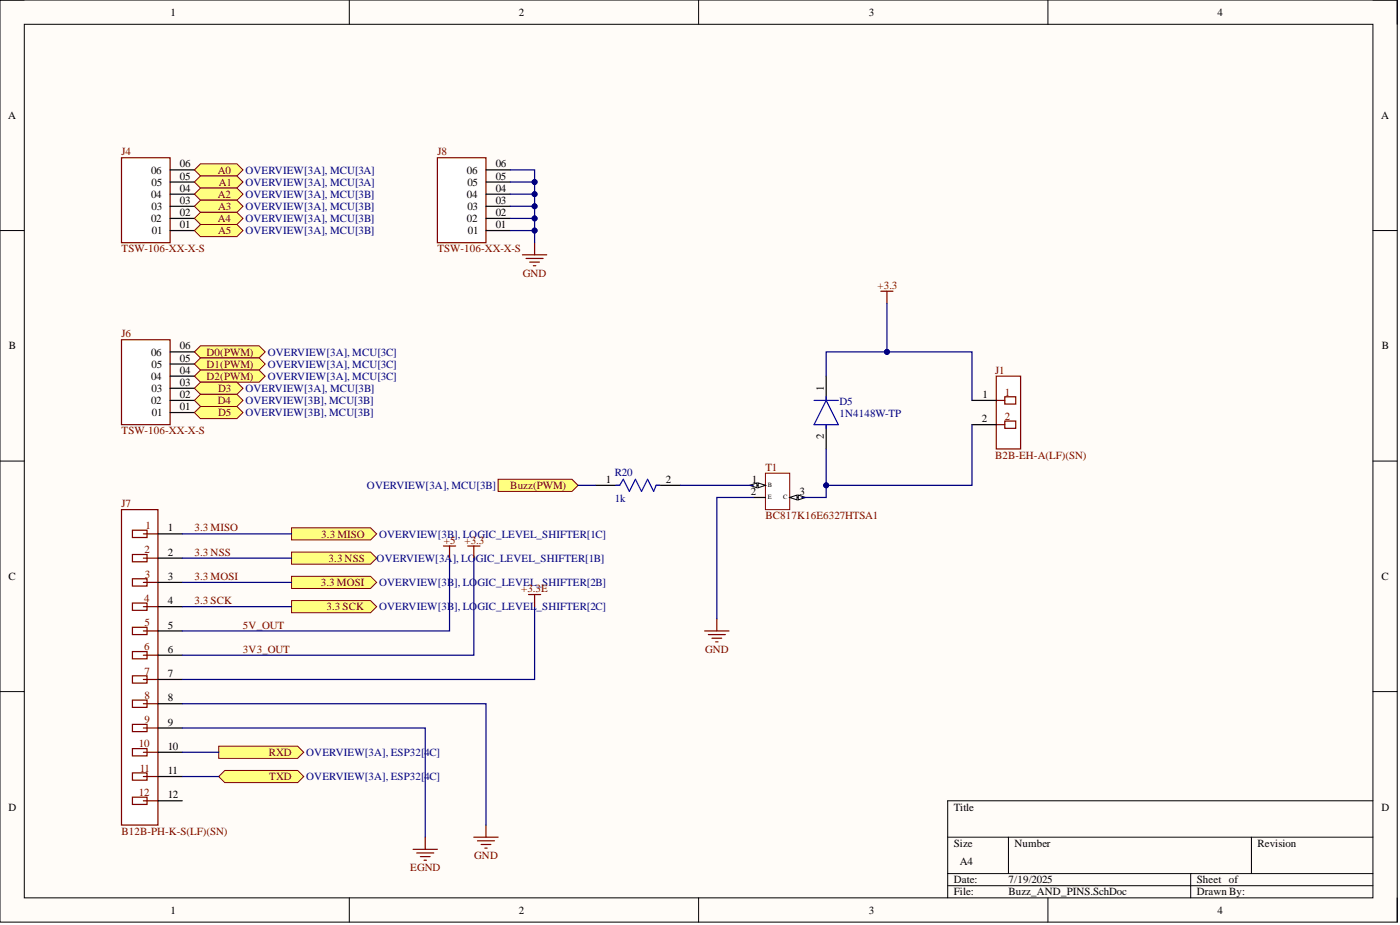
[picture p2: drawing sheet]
<svg xmlns="http://www.w3.org/2000/svg" width="292mm" height="193mm" viewBox="0 0 292 193" stroke-linecap="round" stroke-linejoin="round" font-family="sans-serif">
<defs><g id="words">
<g font-size="2.3">
<text x="35.6" y="3.3">1</text>
<text x="108.2" y="3.3">2</text>
<text x="181.3" y="3.3">3</text>
<text x="254" y="3.3">4</text>
<text x="1.7" y="24.8">A</text>
<text x="288.1" y="24.8">A</text>
<text x="37.5" y="34.9">06</text>
<text x="103.4" y="34.9">06</text>
<text x="31.5" y="41.3">04</text>
<text x="31.5" y="36.2">06</text>
<text x="31.6" y="38.7">05</text>
<text x="37.5" y="40">04</text>
<text x="37.5" y="37.5">05</text>
<text x="97.4" y="41.3">04</text>
<text x="97.4" y="36.2">06</text>
<text x="97.5" y="38.7">05</text>
<text x="103.4" y="40">04</text>
<text x="103.4" y="37.5">05</text>
<text x="31.5" y="46.3">02</text>
<text x="31.6" y="43.8">03</text>
<text x="37.5" y="47.6">01</text>
<text x="37.5" y="45.1">02</text>
<text x="37.5" y="42.5">03</text>
<text x="97.4" y="46.3">02</text>
<text x="97.5" y="43.8">03</text>
<text x="103.4" y="47.6">01</text>
<text x="103.4" y="45.1">02</text>
<text x="103.4" y="42.5">03</text>
<text x="31.7" y="48.9">01</text>
<text x="97.6" y="48.9">01</text>
<text x="1.9" y="72.9">B</text>
<text x="31.5" y="74.2">06</text>
<text x="31.6" y="76.7">05</text>
<text x="37.5" y="78">04</text>
<text x="37.5" y="75.4">05</text>
<text x="37.5" y="72.9">06</text>
<text x="288.3" y="72.9">B</text>
<text x="31.5" y="79.2">04</text>
<text x="31.6" y="81.8">03</text>
<text x="37.5" y="83">02</text>
<text x="37.5" y="80.5">03</text>
<text x="171.9" y="81.5" transform="rotate(-90 171.9 81.5)">1</text>
<text x="205" y="83">1</text>
<text x="31.5" y="84.3">02</text>
<text x="31.7" y="86.8">01</text>
<text x="37.5" y="85.6">01</text>
<text x="204.8" y="88.1">2</text>
<text x="171.9" y="91.6" transform="rotate(-90 171.9 91.6)">2</text>
<text x="126.4" y="100.7">1</text>
<text x="138.9" y="100.7">2</text>
<text x="156.8" y="100.7">1</text>
<text x="156.7" y="103.3">2</text>
<text x="166.8" y="103.3">3</text>
<text x="35" y="110.9">1</text>
<text x="35" y="115.9">2</text>
<text x="1.8" y="121">C</text>
<text x="35" y="121">3</text>
<text x="288.2" y="121">C</text>
<text x="35" y="126.1">4</text>
<text x="35" y="131.1">5</text>
<text x="35" y="136.2">6</text>
<text x="35" y="141.2">7</text>
<text x="35" y="146.3">8</text>
<text x="35" y="151.4">9</text>
<text x="35" y="156.4">10</text>
<text x="35" y="161.5">11</text>
<text x="35" y="166.6">12</text>
<text x="1.8" y="169.1">D</text>
<text x="199" y="169.1">Title</text>
<text x="288.2" y="169.1">D</text>
<text x="199" y="176.7">Size</text>
<text x="211.7" y="176.7">Number</text>
<text x="262.4" y="176.7">Revision</text>
<text x="199" y="184.3">Date:</text>
<text x="200.3" y="180.5">A4</text>
<text x="210.4" y="184.3">7/19/2025</text>
<text x="249.7" y="184.3">Sheet of</text>
<text x="35.6" y="190.6">1</text>
<text x="108.2" y="190.6">2</text>
<text x="181.3" y="190.6">3</text>
<text x="199" y="186.8">File:</text>
<text x="210.4" y="186.8">Buzz_AND_PINS.SchDoc</text>
<text x="249.7" y="186.8">Drawn By:</text>
<text x="254" y="190.6">4</text>
</g>
<g font-size="2.3" fill="#800000">
<text x="25.3" y="32.4">J4</text>
<text x="91.3" y="32.4">J8</text>
<text x="45.5" y="36.2">A0</text>
<text x="45.5" y="41.3">A2</text>
<text x="45.6" y="38.7">A1</text>
<text x="45.5" y="46.3">A4</text>
<text x="45.5" y="43.8">A3</text>
<text x="25.3" y="52.7">TSW-106-XX-X-S</text>
<text x="45.5" y="48.9">A5</text>
<text x="91.3" y="52.7">TSW-106-XX-X-S</text>
<text x="109.1" y="57.7">GND</text>
<text x="183.1" y="60.2">+3.3</text>
<text x="25.3" y="70.4">J6</text>
<text x="43.1" y="74.2">D0(PWM)</text>
<text x="43.1" y="76.7">D1(PWM)</text>
<text x="207.6" y="78">J1</text>
<text x="43.1" y="79.2">D2(PWM)</text>
<text x="45.5" y="81.8">D3</text>
<text x="209.6" y="82.5">1</text>
<text x="45.5" y="84.3">D4</text>
<text x="45.5" y="86.8">D5</text>
<text x="209.6" y="87.6">2</text>
<text x="25.3" y="90.6">TSW-106-XX-X-S</text>
<text x="207.6" y="95.7">B2B-EH-A(LF)(SN)</text>
<text x="159.7" y="98.2">T1</text>
<text x="25.3" y="105.8">J7</text>
<text x="106.5" y="102">Buzz(PWM)</text>
<text x="30.3" y="110.4">1</text>
<text x="40.6" y="110.9">3.3 MISO</text>
<text x="67" y="112.1">3.3 MISO</text>
<text x="92.6" y="113.4">+5</text>
<text x="96.9" y="113.4">+3.3</text>
<text x="159.7" y="108.3">BC817K16E6327HTSA1</text>
<text x="30.2" y="115.4">2</text>
<text x="40.6" y="115.9">3.3 NSS</text>
<text x="68.5" y="117.2">3.3 NSS</text>
<text x="30.1" y="125.5">4</text>
<text x="30.3" y="120.5">3</text>
<text x="40.6" y="121">3.3 MOSI</text>
<text x="66.9" y="122.3">3.3 MOSI</text>
<text x="108.8" y="123.5">+3.3E</text>
<text x="30.2" y="130.6">5</text>
<text x="40.6" y="126.1">3.3 SCK</text>
<text x="50.7" y="131.1">5V_OUT</text>
<text x="68.1" y="127.3">3.3 SCK</text>
<text x="30.1" y="135.7">6</text>
<text x="50.7" y="136.2">3V3_OUT</text>
<text x="147.1" y="136.2">GND</text>
<text x="30.2" y="140.7">7</text>
<text x="30.2" y="145.8">8</text>
<text x="29" y="155.9">10</text>
<text x="30.2" y="150.9">9</text>
<text x="29.2" y="161">11</text>
<text x="56.1" y="157.7">RXD</text>
<text x="29" y="166">12</text>
<text x="56.2" y="162.8">TXD</text>
<text x="25.3" y="174.1">B12B-PH-K-S(LF)(SN)</text>
<text x="98.9" y="179.2">GND</text>
<text x="85.6" y="181.7">EGND</text>
</g>
<g font-size="2.3" fill="#000080">
<text x="51.2" y="36.2">OVERVIEW[3A], MCU[3A]</text>
<text x="51.2" y="38.7">OVERVIEW[3A], MCU[3A]</text>
<text x="51.2" y="41.3">OVERVIEW[3A], MCU[3B]</text>
<text x="51.2" y="43.8">OVERVIEW[3A], MCU[3B]</text>
<text x="51.2" y="46.3">OVERVIEW[3A], MCU[3B]</text>
<text x="51.2" y="48.9">OVERVIEW[3A], MCU[3B]</text>
<text x="55.9" y="74.2">OVERVIEW[3A], MCU[3C]</text>
<text x="55.9" y="76.7">OVERVIEW[3A], MCU[3C]</text>
<text x="51.2" y="81.8">OVERVIEW[3A], MCU[3B]</text>
<text x="55.9" y="79.2">OVERVIEW[3A], MCU[3C]</text>
<text x="51.2" y="84.3">OVERVIEW[3B], MCU[3B]</text>
<text x="51.2" y="86.8">OVERVIEW[3B], MCU[3B]</text>
<text x="175.2" y="84.5">D5</text>
<text x="175.2" y="87.1">1N4148W-TP</text>
<text x="128.3" y="99.2">R20</text>
<text x="76.6" y="102">OVERVIEW[3A], MCU[3B]</text>
<text x="128.3" y="104.8">1k</text>
<text x="79.1" y="112.1">OVERVIEW[3B], LOGIC_LEVEL_SHIFTER[1C]</text>
<text x="78.6" y="117.2">OVERVIEW[3A</text>
<text x="94.5" y="117.2">], LO</text>
<text x="99.3" y="117.2">GIC_LEVEL_SHIFTER[1B]</text>
<text x="79.1" y="122.3">OVERVIEW[3B], LOGIC_LEVEL_SHIFTER[2B]</text>
<text x="79.1" y="127.3">OVERVIEW[3B], LOGIC_LEVEL</text>
<text x="111.9" y="127.3">_SHIFTER[2C]</text>
<text x="63.9" y="157.7">OVERVIEW[3A], ESP32[4C]</text>
<text x="63.9" y="162.8">OVERVIEW[3A], ESP32[4C]</text>
</g>
<g font-size="1.3">
<text x="160.2" y="101.7">B</text>
<text x="160.2" y="104.2">E</text>
<text x="163.4" y="104.2">C</text>
</g>
</g></defs>
<path d="M0 0h291.5v192.4h-291.5z" fill-rule="evenodd" fill="#fffcf8"/>
<path d="M0 0h291.5v192.4h-291.5z" fill="none" stroke="#000" stroke-width=".21"/>
<path d="M5.1 5.1h281.4v182.2h-281.4z" fill-rule="evenodd" fill="#fffcf8"/>
<g fill="none" stroke="#000" stroke-width=".21">
<path d="M0 0h5.1M5.1 5.1h281.4v182.2h-281.4zM72.9 0v5.1M145.8 0v5.1M218.6 0v5.1M286.5 0h5v5.1M0 48.1h5.1M286.5 48.1h5M0 96.2h5.1M286.5 96.2h5M0 144.3h5.1M286.5 144.3h5"/>
<path d="M197.7 174.7h88.8M210.4 174.7v7.5M261.1 174.7v7.5M286.5 167.1h-88.8v20.2M72.9 187.3v5.1M145.8 187.3v5.1M197.7 182.2h88.8M197.7 184.8h88.8M218.6 187.3v5.1M248.4 182.2v5.1M291.5 187.3v5.1"/>
</g>
<path d="M159.7 98.7h5.1v7.6h-5.1z" fill-rule="evenodd" fill="#fff"/>
<path d="M159.7 98.7h5.1v7.6h-5.1z" fill="none" stroke="#800000" stroke-width=".21"/>
<path d="M157.2 101.3h2.5" fill="none" stroke="#000" stroke-width=".25"/>
<path d="M158.2 100.7l1.5 .6-1.5 .5z" fill="#f8fcff"/>
<path d="M158.2 100.7l1.5 .6-1.5 .5z" fill="none" stroke="#000" stroke-width=".21"/>
<path d="M156.4 101.3l1.5-.6v1.1z" fill="#f8fcff"/>
<path d="M156.4 101.3l1.5-.6v1.1z" fill="none" stroke="#000" stroke-width=".21"/>
<path d="M157.2 103.8h2.5M164.8 103.8h2.5" fill="none" stroke="#000" stroke-width=".25"/>
<path d="M164.8 103.8l1.5-.5v1z" fill="#f8fcff"/>
<path d="M164.8 103.8l1.5-.5v1z" fill="none" stroke="#000" stroke-width=".21"/>
<path d="M166.5 103.3l1.6 .5-1.6 .5z" fill="#f8fcff"/>
<path d="M166.5 103.3l1.6 .5-1.6 .5z" fill="none" stroke="#000" stroke-width=".21"/>
<path d="M172.4 78.5v5M172.4 88.6v5.1M124.2 101.3h5.1M136.9 101.3h5.1" fill="none" stroke="#000" stroke-width=".25"/>
<path d="M169.8 83.5h5.1M172.4 83.5l2.5 5.1h-5.1zM172.4 82.8v.7M172.4 88.6v.8M128.5 101.3h.8l.7-1.3 1.3 2.5 1.3-2.5 1.2 2.5 1.3-2.5 1.3 2.5 .5-1.2h.7" fill="none" stroke="#00f" stroke-width=".25"/>
<path d="M183.8 60.8h2.5M185.1 60.8v2.5M147 131.6h5.1M147.8 132.4h3.5M148.5 133.1h2.1M149.3 133.9h.5M149.6 129.1v2.5" fill="none" stroke="#800000" stroke-width=".25"/>
<path d="M103.9 100h15.4l1.3 1.3-1.3 1.2h-15.4z" fill-rule="evenodd" fill="#ffff80"/>
<path d="M103.9 100h15.4l1.3 1.3-1.3 1.2h-15.4z" fill="none" stroke="#800000" stroke-width=".21"/>
<path d="M25.3 32.9h10.2v17.7h-10.2z" fill-rule="evenodd" fill="#fff"/>
<path d="M25.3 32.9h10.2v17.7h-10.2z" fill="none" stroke="#800000" stroke-width=".25"/>
<path d="M35.5 38h5.1M35.5 35.4h5.1M35.5 48.1h5.1M35.5 45.6h5.1M35.5 43h5.1M35.5 40.5h5.1" fill="none" stroke="#000" stroke-width=".25"/>
<path d="M25.3 70.9h10.2v17.7h-10.2z" fill-rule="evenodd" fill="#fff"/>
<path d="M25.3 70.9h10.2v17.7h-10.2z" fill="none" stroke="#800000" stroke-width=".25"/>
<path d="M35.5 78.5h5.1M35.5 75.9h5.1M35.5 73.4h5.1M35.5 86.1h5.1M35.5 83.5h5.1M35.5 81h5.1" fill="none" stroke="#000" stroke-width=".25"/>
<path d="M40.6 35.4l1.2-1.2h7.6l1.3 1.2-1.3 1.3h-7.6z" fill-rule="evenodd" fill="#ffff80"/>
<path d="M40.6 35.4l1.2-1.2h7.6l1.3 1.2-1.3 1.3h-7.6z" fill="none" stroke="#800000" stroke-width=".21"/>
<path d="M40.6 38l1.2-1.3h7.6l1.3 1.3-1.3 1.2h-7.6z" fill-rule="evenodd" fill="#ffff80"/>
<path d="M40.6 38l1.2-1.3h7.6l1.3 1.3-1.3 1.2h-7.6z" fill="none" stroke="#800000" stroke-width=".21"/>
<path d="M40.6 40.5l1.2-1.3h7.6l1.3 1.3-1.3 1.3h-7.6z" fill-rule="evenodd" fill="#ffff80"/>
<path d="M40.6 40.5l1.2-1.3h7.6l1.3 1.3-1.3 1.3h-7.6z" fill="none" stroke="#800000" stroke-width=".21"/>
<path d="M40.6 43l1.2-1.2h7.6l1.3 1.2-1.3 1.3h-7.6z" fill-rule="evenodd" fill="#ffff80"/>
<path d="M40.6 43l1.2-1.2h7.6l1.3 1.2-1.3 1.3h-7.6z" fill="none" stroke="#800000" stroke-width=".21"/>
<path d="M40.6 45.6l1.2-1.3h7.6l1.3 1.3-1.3 1.2h-7.6z" fill-rule="evenodd" fill="#ffff80"/>
<path d="M40.6 45.6l1.2-1.3h7.6l1.3 1.3-1.3 1.2h-7.6z" fill="none" stroke="#800000" stroke-width=".21"/>
<path d="M40.6 48.1l1.2-1.3h7.6l1.3 1.3-1.3 1.3h-7.6z" fill-rule="evenodd" fill="#ffff80"/>
<path d="M40.6 48.1l1.2-1.3h7.6l1.3 1.3-1.3 1.3h-7.6z" fill="none" stroke="#800000" stroke-width=".21"/>
<path d="M40.6 73.4l1.2-1.3h12.3l1.2 1.3-1.2 1.3h-12.3z" fill-rule="evenodd" fill="#ffff80"/>
<path d="M40.6 73.4l1.2-1.3h12.3l1.2 1.3-1.2 1.3h-12.3z" fill="none" stroke="#800000" stroke-width=".21"/>
<path d="M40.6 75.9l1.2-1.2h12.3l1.2 1.2-1.2 1.3h-12.3z" fill-rule="evenodd" fill="#ffff80"/>
<path d="M40.6 75.9l1.2-1.2h12.3l1.2 1.2-1.2 1.3h-12.3z" fill="none" stroke="#800000" stroke-width=".21"/>
<path d="M40.6 78.5l1.2-1.3h12.3l1.2 1.3-1.2 1.2h-12.3z" fill-rule="evenodd" fill="#ffff80"/>
<path d="M40.6 78.5l1.2-1.3h12.3l1.2 1.3-1.2 1.2h-12.3z" fill="none" stroke="#800000" stroke-width=".21"/>
<path d="M40.6 81l1.2-1.3h7.6l1.3 1.3-1.3 1.3h-7.6z" fill-rule="evenodd" fill="#ffff80"/>
<path d="M40.6 81l1.2-1.3h7.6l1.3 1.3-1.3 1.3h-7.6z" fill="none" stroke="#800000" stroke-width=".21"/>
<path d="M40.6 83.5l1.2-1.2h7.6l1.3 1.2-1.3 1.3h-7.6z" fill-rule="evenodd" fill="#ffff80"/>
<path d="M40.6 83.5l1.2-1.2h7.6l1.3 1.2-1.3 1.3h-7.6z" fill="none" stroke="#800000" stroke-width=".21"/>
<path d="M40.6 86.1l1.2-1.3h7.6l1.3 1.3-1.3 1.2h-7.6z" fill-rule="evenodd" fill="#ffff80"/>
<path d="M40.6 86.1l1.2-1.3h7.6l1.3 1.3-1.3 1.2h-7.6z" fill="none" stroke="#800000" stroke-width=".21"/>
<path d="M60.8 110.1h16.5l1.3 1.3-1.3 1.2h-16.5z" fill-rule="evenodd" fill="#ffff80"/>
<path d="M60.8 110.1h16.5l1.3 1.3-1.3 1.2h-16.5z" fill="none" stroke="#800000" stroke-width=".21"/>
<path d="M60.8 115.2h16.5l1.3 1.2-1.3 1.3h-16.5z" fill-rule="evenodd" fill="#ffff80"/>
<path d="M60.8 115.2h16.5l1.3 1.2-1.3 1.3h-16.5z" fill="none" stroke="#800000" stroke-width=".21"/>
<path d="M60.8 120.2h16.5l1.3 1.3-1.3 1.3h-16.5z" fill-rule="evenodd" fill="#ffff80"/>
<path d="M60.8 120.2h16.5l1.3 1.3-1.3 1.3h-16.5z" fill="none" stroke="#800000" stroke-width=".21"/>
<path d="M60.8 125.3h16.5l1.3 1.3-1.3 1.2h-16.5z" fill-rule="evenodd" fill="#ffff80"/>
<path d="M60.8 125.3h16.5l1.3 1.3-1.3 1.2h-16.5z" fill="none" stroke="#800000" stroke-width=".21"/>
<path d="M207.9 78.5h5v15.2h-5z" fill-rule="evenodd" fill="#fff"/>
<path d="M207.9 78.5h5v15.2h-5z" fill="none" stroke="#800000" stroke-width=".25"/>
<path d="M209.6 82.8h2.3v1.5h-2.3z" fill-rule="evenodd" fill="#fff"/>
<path d="M207.9 83.5h1.7M209.6 82.8h2.3v1.5h-2.3z" fill="none" stroke="#800000" stroke-width=".25"/>
<path d="M209.6 87.8h2.3v1.6h-2.3z" fill-rule="evenodd" fill="#fff"/>
<path d="M207.9 88.6h1.7M209.6 87.8h2.3v1.6h-2.3z" fill="none" stroke="#800000" stroke-width=".25"/>
<path d="M202.8 83.5h5.1M202.8 88.6h5.1" fill="none" stroke="#000" stroke-width=".25"/>
<path d="M25.3 106.3h7.7v65.8h-7.7z" fill-rule="evenodd" fill="#fff"/>
<path d="M25.3 106.3h7.7v65.8h-7.7z" fill="none" stroke="#800000" stroke-width=".25"/>
<path d="M27.6 110.6h3.1v1.5h-3.1z" fill-rule="evenodd" fill="#fff"/>
<path d="M27.6 110.6h3.1v1.5h-3.1zM29.9 111.4h3.1" fill="none" stroke="#800000" stroke-width=".25"/>
<path d="M27.6 115.7h3.1v1.5h-3.1z" fill-rule="evenodd" fill="#fff"/>
<path d="M27.6 115.7h3.1v1.5h-3.1zM29.9 116.4h3.1" fill="none" stroke="#800000" stroke-width=".25"/>
<path d="M27.6 120.7h3.1v1.6h-3.1z" fill-rule="evenodd" fill="#fff"/>
<path d="M27.6 120.7h3.1v1.6h-3.1zM29.9 121.5h3.1" fill="none" stroke="#800000" stroke-width=".25"/>
<path d="M27.6 125.8h3.1v1.5h-3.1z" fill-rule="evenodd" fill="#fff"/>
<path d="M27.6 125.8h3.1v1.5h-3.1zM29.9 126.6h3.1" fill="none" stroke="#800000" stroke-width=".25"/>
<path d="M27.6 130.9h3.1v1.5h-3.1z" fill-rule="evenodd" fill="#fff"/>
<path d="M27.6 130.9h3.1v1.5h-3.1zM29.9 131.6h3.1" fill="none" stroke="#800000" stroke-width=".25"/>
<path d="M27.6 135.9h3.1v1.5h-3.1z" fill-rule="evenodd" fill="#fff"/>
<path d="M27.6 135.9h3.1v1.5h-3.1zM29.9 136.7h3.1" fill="none" stroke="#800000" stroke-width=".25"/>
<path d="M27.6 141h3.1v1.5h-3.1z" fill-rule="evenodd" fill="#fff"/>
<path d="M27.6 141h3.1v1.5h-3.1zM29.9 141.7h3.1" fill="none" stroke="#800000" stroke-width=".25"/>
<path d="M27.6 146.1h3.1v1.5h-3.1z" fill-rule="evenodd" fill="#fff"/>
<path d="M27.6 146.1h3.1v1.5h-3.1zM29.9 146.8h3.1" fill="none" stroke="#800000" stroke-width=".25"/>
<path d="M27.6 151.1h3.1v1.5h-3.1z" fill-rule="evenodd" fill="#fff"/>
<path d="M27.6 151.1h3.1v1.5h-3.1zM29.9 151.9h3.1" fill="none" stroke="#800000" stroke-width=".25"/>
<path d="M27.6 156.2h3.1v1.5h-3.1z" fill-rule="evenodd" fill="#fff"/>
<path d="M27.6 156.2h3.1v1.5h-3.1zM29.9 156.9h3.1" fill="none" stroke="#800000" stroke-width=".25"/>
<path d="M27.6 161.2h3.1v1.6h-3.1z" fill-rule="evenodd" fill="#fff"/>
<path d="M27.6 161.2h3.1v1.6h-3.1zM29.9 162h3.1" fill="none" stroke="#800000" stroke-width=".25"/>
<path d="M27.6 166.3h3.1v1.5h-3.1z" fill-rule="evenodd" fill="#fff"/>
<path d="M27.6 166.3h3.1v1.5h-3.1zM29.9 167.1h3.1" fill="none" stroke="#800000" stroke-width=".25"/>
<path d="M33 111.4h5M33 116.4h5M33 121.5h5M33 126.6h5M33 131.6h5M33 136.7h5M33 141.7h5M33 146.8h5M33 151.9h5M33 156.9h5M33 162h5M33 167.1h5" fill="none" stroke="#000" stroke-width=".25"/>
<path d="M91.3 32.9h10.1v17.7h-10.1z" fill-rule="evenodd" fill="#fff"/>
<g fill="none" stroke="#800000" stroke-width=".25">
<path d="M91.3 32.9h10.1v17.7h-10.1zM109 53.2h5.1M109.8 53.9h3.5M110.5 54.7h2.1M111.3 55.4h.5M111.5 50.6v2.6M92.5 113.9h2.6M93.8 113.9v2.5M97.6 113.9h2.5M98.9 113.9v2.5M98.9 174.7h5M99.6 175.4h3.6"/>
<path d="M100.4 176.2h2M101.1 176.9h.6M101.4 172.1v2.6"/>
</g>
<path d="M101.4 38h5.1M101.4 35.4h5.1M101.4 48.1h5.1M101.4 45.6h5.1M101.4 43h5.1M101.4 40.5h5.1" fill="none" stroke="#000" stroke-width=".25"/>
<path d="M45.6 162l1.3-1.3h15.2l1.3 1.3-1.3 1.3h-15.2z" fill-rule="evenodd" fill="#ffff80"/>
<path d="M45.6 162l1.3-1.3h15.2l1.3 1.3-1.3 1.3h-15.2z" fill="none" stroke="#800000" stroke-width=".21"/>
<path d="M45.6 155.7h16.5l1.3 1.2-1.3 1.3h-16.5z" fill-rule="evenodd" fill="#ffff80"/>
<path d="M45.6 155.7h16.5l1.3 1.2-1.3 1.3h-16.5z" fill="none" stroke="#800000" stroke-width=".21"/>
<path d="M172.4 93.7v10.1h-5.1M142 101.3h15.2M157.2 103.8h-7.6v25.3" fill="none" stroke="#000080" stroke-width=".25"/>
<circle cx="172.4" cy="101.3" r=".51" fill="#000080"/>
<circle cx="172.4" cy="101.3" r=".51" fill="none" stroke="#000080" stroke-width=".21"/>
<path d="M172.4 78.5v-5.1h30.4v10.1" fill="none" stroke="#000080" stroke-width=".25"/>
<circle cx="185.1" cy="73.4" r=".51" fill="#000080"/>
<circle cx="185.1" cy="73.4" r=".51" fill="none" stroke="#000080" stroke-width=".21"/>
<path d="M202.8 88.6v12.7h-30.4" fill="none" stroke="#000080" stroke-width=".25"/>
<circle cx="172.4" cy="101.3" r=".51" fill="#000080"/>
<circle cx="172.4" cy="101.3" r=".51" fill="none" stroke="#000080" stroke-width=".21"/>
<path d="M185.1 63.3v10.1" fill="none" stroke="#000080" stroke-width=".25"/>
<circle cx="185.1" cy="73.4" r=".51" fill="#000080"/>
<circle cx="185.1" cy="73.4" r=".51" fill="none" stroke="#000080" stroke-width=".21"/>
<path d="M106.5 35.4h5v15.2M38 111.4h22.8M38 116.4h22.8M120.6 101.3h3.6M38 121.5h22.8M38 126.6h22.8" fill="none" stroke="#000080" stroke-width=".25"/>
<circle cx="111.5" cy="38" r=".51" fill="#000080"/>
<circle cx="111.5" cy="38" r=".51" fill="none" stroke="#000080" stroke-width=".21"/>
<circle cx="111.5" cy="40.5" r=".51" fill="#000080"/>
<circle cx="111.5" cy="40.5" r=".51" fill="none" stroke="#000080" stroke-width=".21"/>
<circle cx="111.5" cy="43" r=".51" fill="#000080"/>
<circle cx="111.5" cy="43" r=".51" fill="none" stroke="#000080" stroke-width=".21"/>
<circle cx="111.5" cy="45.6" r=".51" fill="#000080"/>
<circle cx="111.5" cy="45.6" r=".51" fill="none" stroke="#000080" stroke-width=".21"/>
<circle cx="111.5" cy="48.1" r=".51" fill="#000080"/>
<circle cx="111.5" cy="48.1" r=".51" fill="none" stroke="#000080" stroke-width=".21"/>
<path d="M106.5 38h5" fill="none" stroke="#000080" stroke-width=".25"/>
<circle cx="111.5" cy="38" r=".51" fill="#000080"/>
<circle cx="111.5" cy="38" r=".51" fill="none" stroke="#000080" stroke-width=".21"/>
<path d="M106.5 40.5h5" fill="none" stroke="#000080" stroke-width=".25"/>
<circle cx="111.5" cy="40.5" r=".51" fill="#000080"/>
<circle cx="111.5" cy="40.5" r=".51" fill="none" stroke="#000080" stroke-width=".21"/>
<path d="M106.5 43h5" fill="none" stroke="#000080" stroke-width=".25"/>
<circle cx="111.5" cy="43" r=".51" fill="#000080"/>
<circle cx="111.5" cy="43" r=".51" fill="none" stroke="#000080" stroke-width=".21"/>
<path d="M106.5 45.6h5" fill="none" stroke="#000080" stroke-width=".25"/>
<circle cx="111.5" cy="45.6" r=".51" fill="#000080"/>
<circle cx="111.5" cy="45.6" r=".51" fill="none" stroke="#000080" stroke-width=".21"/>
<path d="M106.5 48.1h5" fill="none" stroke="#000080" stroke-width=".25"/>
<circle cx="111.5" cy="48.1" r=".51" fill="#000080"/>
<circle cx="111.5" cy="48.1" r=".51" fill="none" stroke="#000080" stroke-width=".21"/>
<path d="M93.8 116.4v15.2h-55.8M98.9 116.4v20.3h-60.9M111.5 126.6v15.1h-73.5M38 151.9h50.7v22.8M38 146.8h63.4v25.3M38 156.9h7.6M38 162h7.6" fill="none" stroke="#000080" stroke-width=".25"/>
<path d="M110.3 124h2.5M111.5 124v2.6M86.2 177.2h5.1M86.9 177.9h3.6M87.7 178.7h2M88.5 179.5h.5M88.7 174.7v2.5" fill="none" stroke="#800000" stroke-width=".25"/>
<use href="#words"/>
</svg>
